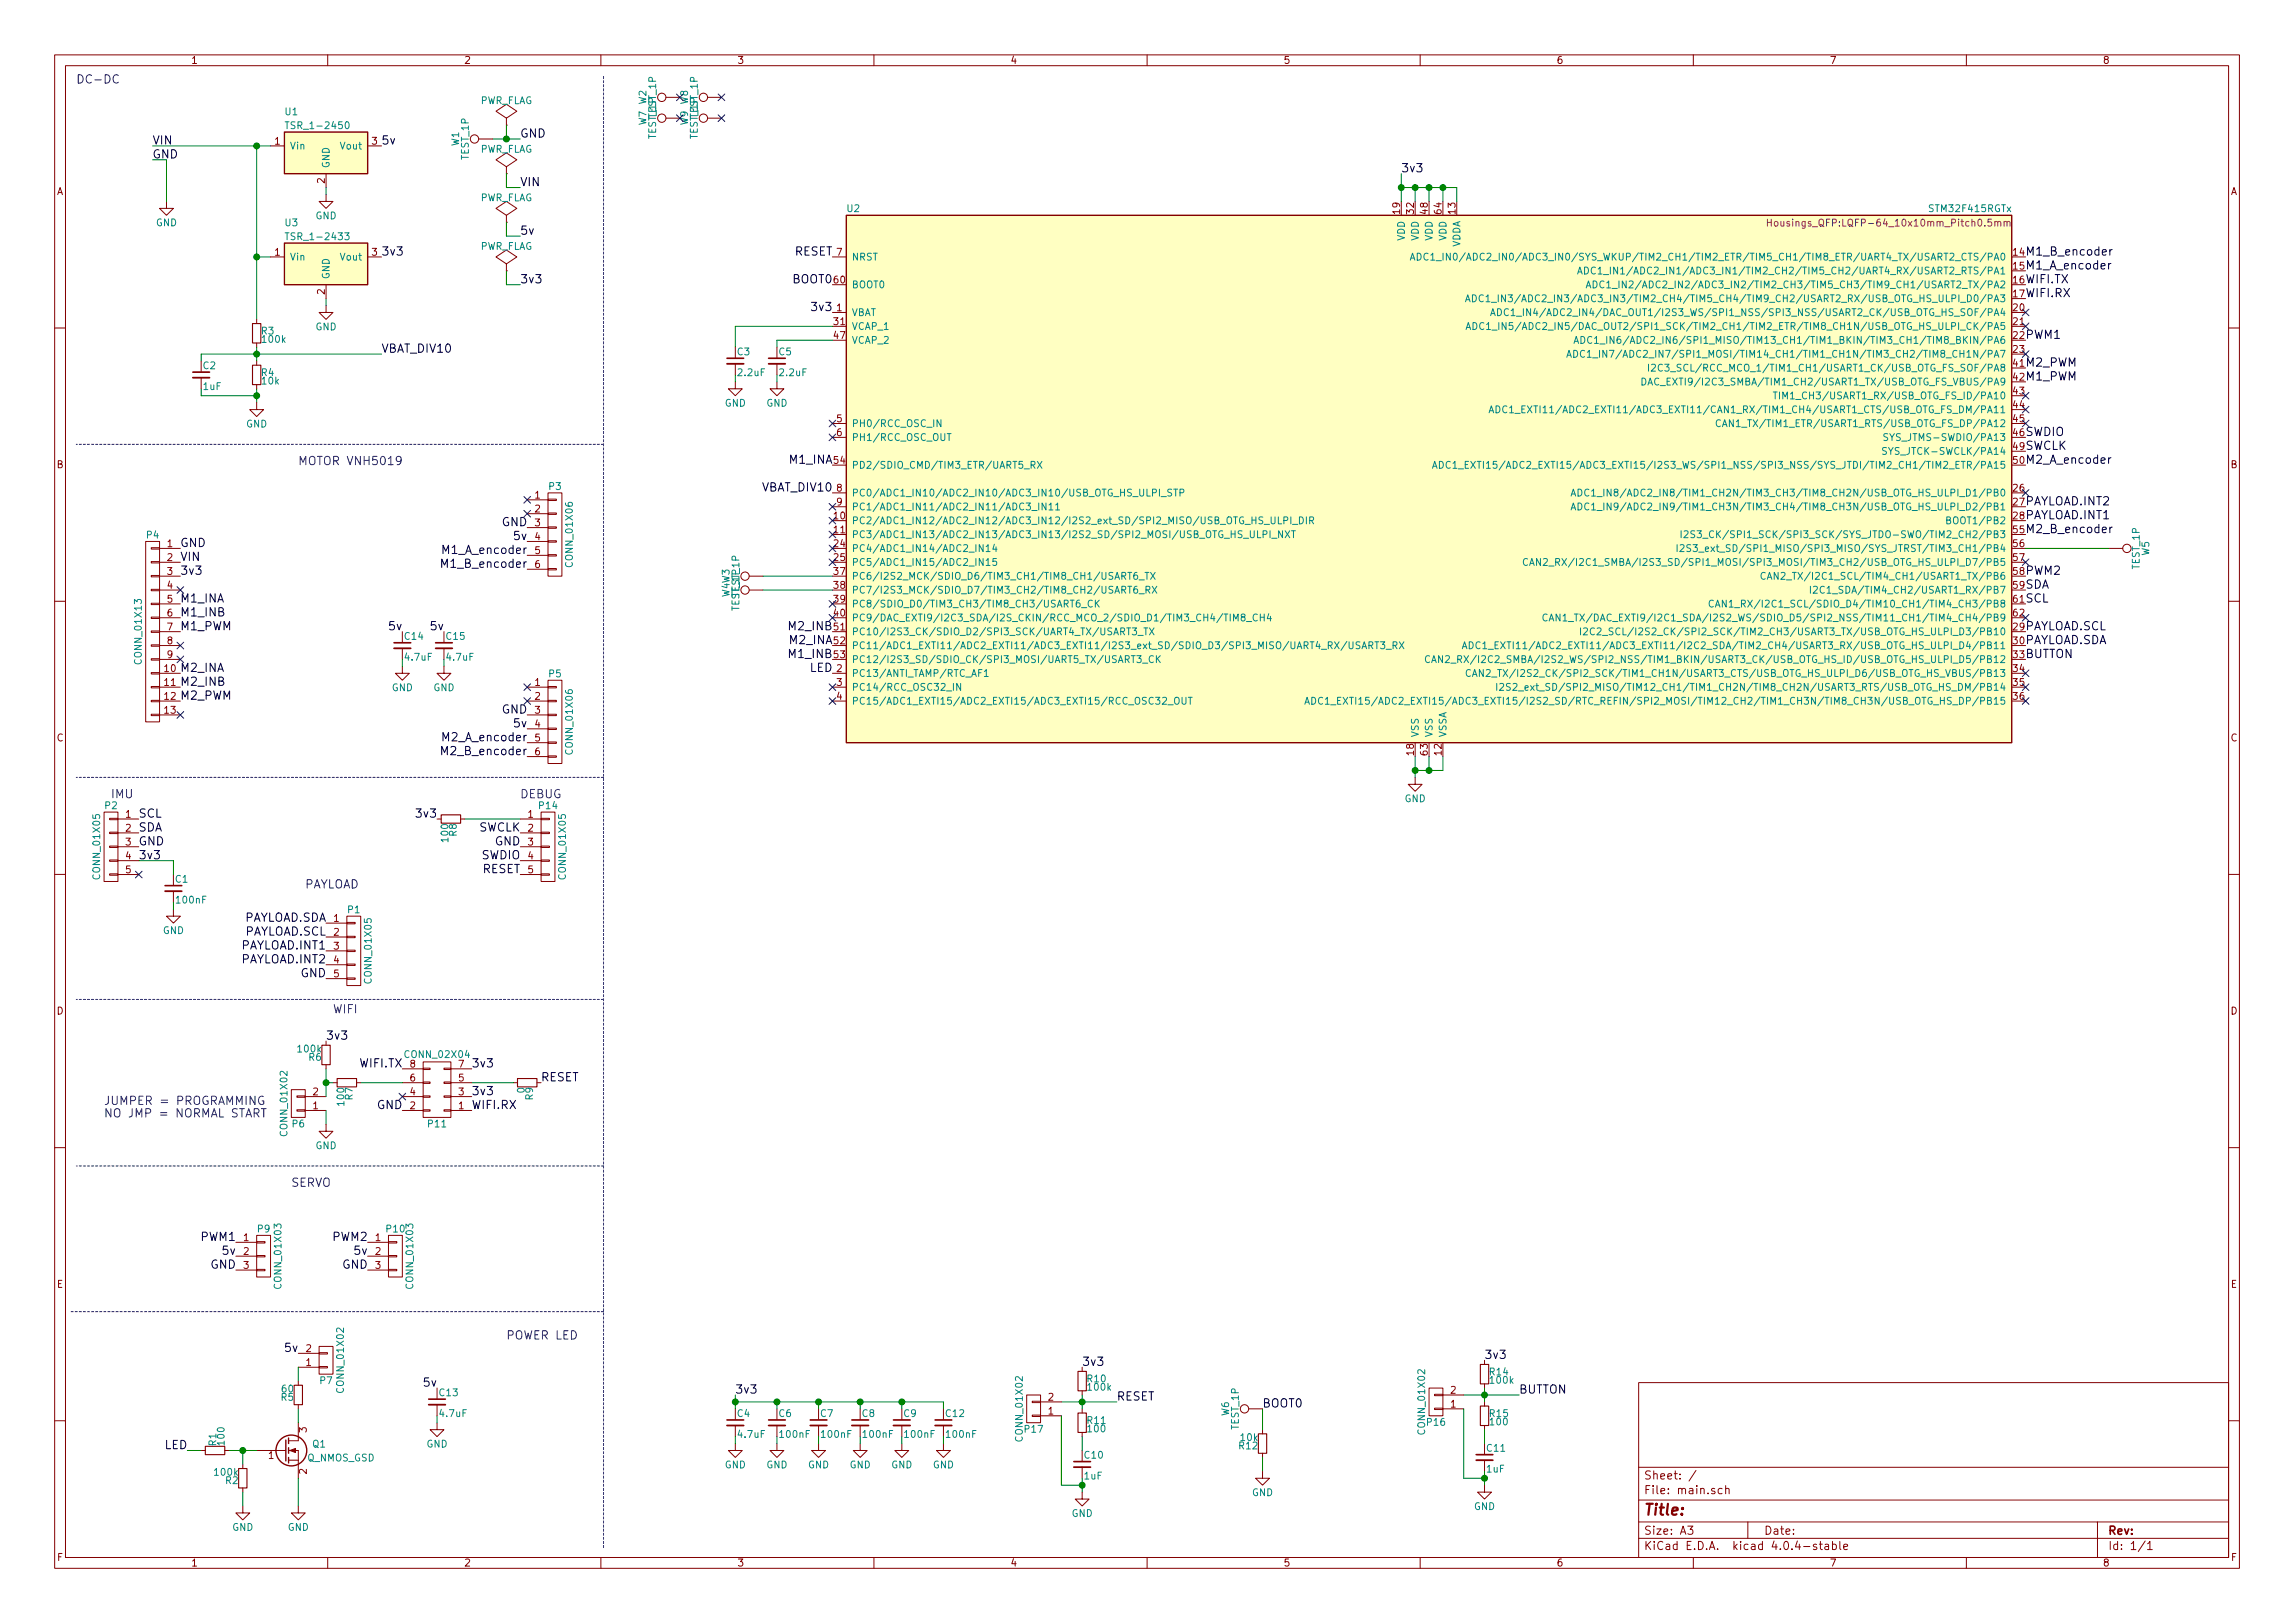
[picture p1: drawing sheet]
<svg xmlns="http://www.w3.org/2000/svg" width="420mm" height="297mm" viewBox="0 0 420 297" stroke-linecap="round" stroke-linejoin="round" font-family="sans-serif">
<defs><g id="words">
<text font-size="2.8" fill="#840000" x="301" y="277.3">Title:</text>
<g font-size="2.1" fill="#0000c2">
<text x="14" y="15.3">DC-DC</text>
<text x="54.6" y="85.1">MOTOR VNH5019</text>
<text x="20.3" y="146.1">IMU</text>
<text x="95.2" y="146.1">DEBUG</text>
<text x="55.9" y="162.6">PAYLOAD</text>
<text x="61" y="185.5">WIFI</text>
<text x="19" y="202.2">JUMPER = PROGRAMMING</text>
<text x="19" y="204.5">NO JMP = NORMAL START</text>
<text x="53.3" y="217.2">SERVO</text>
<text x="92.7" y="245.1">POWER LED</text>
</g>
<g font-size="2.1">
<text x="27.9" y="26.5">VIN</text>
<text x="27.9" y="29">GND</text>
<text x="69.8" y="26.5">5v</text>
<text x="95.2" y="25.2">GND</text>
<text x="95.2" y="34.1">VIN</text>
<text x="256.5" y="31.5">3v3</text>
<text x="69.8" y="46.8">3v3</text>
<text x="95.2" y="43">5v</text>
<text x="145.3" y="46.8">RESET</text>
<text x="370.8" y="46.8">M1_B_encoder</text>
<text x="95.2" y="51.9">3v3</text>
<text x="145.1" y="51.9">BOOT0</text>
<text x="370.8" y="49.3">M1_A_encoder</text>
<text x="370.8" y="51.9">WIFI.TX</text>
<text x="148.9" y="56.9">3v3</text>
<text x="370.8" y="54.4">WIFI.RX</text>
<text x="69.8" y="64.6">VBAT_DIV10</text>
<text x="370.8" y="62">PWM1</text>
<text x="370.8" y="69.6">M1_PWM</text>
<text x="370.8" y="67.1">M2_PWM</text>
<text x="370.8" y="79.8">SWDIO</text>
<text x="370.8" y="82.3">SWCLK</text>
<text x="139.5" y="90">VBAT_DIV10</text>
<text x="144.6" y="84.9">M1_INA</text>
<text x="370.8" y="84.9">M2_A_encoder</text>
<text x="370.8" y="92.5">PAYLOAD.INT2</text>
<text x="370.8" y="95">PAYLOAD.INT1</text>
<text x="33" y="100.1">GND</text>
<text x="81.4" y="101.4">M1_A_encoder</text>
<text x="91.8" y="96.3">GND</text>
<text x="94.2" y="98.8">5v</text>
<text x="370.8" y="97.6">M2_B_encoder</text>
<text x="33" y="105.2">3v3</text>
<text x="33" y="102.7">VIN</text>
<text x="81.4" y="103.9">M1_B_encoder</text>
<text x="370.8" y="107.7">SDA</text>
<text x="370.8" y="105.2">PWM2</text>
<text x="33" y="110.3">M1_INA</text>
<text x="33" y="112.8">M1_INB</text>
<text x="370.8" y="110.3">SCL</text>
<text x="33" y="115.4">M1_PWM</text>
<text x="71.3" y="115.4">5v</text>
<text x="78.9" y="115.4">5v</text>
<text x="144.6" y="117.9">M2_INA</text>
<text x="144.6" y="115.4">M2_INB</text>
<text x="370.8" y="115.4">PAYLOAD.SCL</text>
<text x="370.8" y="117.9">PAYLOAD.SDA</text>
<text x="33" y="123">M2_INA</text>
<text x="33" y="125.5">M2_INB</text>
<text x="144.6" y="120.4">M1_INB</text>
<text x="148.2" y="123">LED</text>
<text x="370.8" y="120.4">BUTTON</text>
<text x="33" y="128.1">M2_PWM</text>
<text x="91.8" y="130.6">GND</text>
<text x="81.4" y="135.7">M2_A_encoder</text>
<text x="94.2" y="133.1">5v</text>
<text x="81.4" y="138.2">M2_B_encoder</text>
<text x="25.4" y="149.6">SCL</text>
<text x="76.5" y="149.6">3v3</text>
<text x="25.4" y="154.7">GND</text>
<text x="25.4" y="152.2">SDA</text>
<text x="87.5" y="152.2">SWCLK</text>
<text x="90.5" y="154.7">GND</text>
<text x="25.4" y="157.3">3v3</text>
<text x="88.1" y="157.3">SWDIO</text>
<text x="88.2" y="159.8">RESET</text>
<text x="44.1" y="173.8">PAYLOAD.INT1</text>
<text x="44.2" y="168.7">PAYLOAD.SDA</text>
<text x="44.5" y="171.2">PAYLOAD.SCL</text>
<text x="44.1" y="176.3">PAYLOAD.INT2</text>
<text x="55" y="178.9">GND</text>
<text x="59.7" y="190.3">3v3</text>
<text x="65.9" y="195.4">WIFI.TX</text>
<text x="86.4" y="195.4">3v3</text>
<text x="99.1" y="197.9">RESET</text>
<text x="68.9" y="203">GND</text>
<text x="86.4" y="200.4">3v3</text>
<text x="86.4" y="203">WIFI.RX</text>
<text x="36.8" y="227.1">PWM1</text>
<text x="60.9" y="227.1">PWM2</text>
<text x="38.5" y="232.2">GND</text>
<text x="40.8" y="229.7">5v</text>
<text x="62.6" y="232.2">GND</text>
<text x="64.9" y="229.7">5v</text>
<text x="52.2" y="247.4">5v</text>
<text x="198.1" y="250">3v3</text>
<text x="271.8" y="248.7">3v3</text>
<text x="77.6" y="253.8">5v</text>
<text x="134.6" y="255.1">3v3</text>
<text x="204.5" y="256.3">RESET</text>
<text x="231.1" y="257.6">BOOT0</text>
<text x="278.1" y="255.1">BUTTON</text>
<text x="30" y="265.2">LED</text>
</g>
<g font-size="2.1" fill="#840000">
<text x="301" y="273.5">File: main.sch</text>
<text x="301" y="270.8">Sheet: /</text>
<text x="301" y="280.9">Size: A3</text>
<text x="323" y="280.9">Date:</text>
<text x="386" y="280.9">Rev:</text>
<text x="301" y="283.7">KiCad E.D.A. kicad 4.0.4-stable</text>
<text x="386" y="283.7">Id: 1/1</text>
</g>
<g font-size="1.8" fill="#840000">
<text x="35" y="11.7">1</text>
<text x="85" y="11.7">2</text>
<text x="135" y="11.7">3</text>
<text x="185" y="11.7">4</text>
<text x="235" y="11.7">5</text>
<text x="285" y="11.7">6</text>
<text x="335" y="11.7">7</text>
<text x="385" y="11.7">8</text>
<text x="50.3" y="26.5">1</text>
<text x="68.1" y="26.5">3</text>
<text x="10.4" y="35.7">A</text>
<text x="59.4" y="33.5" transform="rotate(-90 59.4 33.5)">2</text>
<text x="408.4" y="35.7">A</text>
<text x="256.3" y="39.1" transform="rotate(-90 256.3 39.1)">19</text>
<text x="258.8" y="39.1" transform="rotate(-90 258.8 39.1)">32</text>
<text x="261.4" y="39.1" transform="rotate(-90 261.4 39.1)">48</text>
<text x="263.9" y="39.1" transform="rotate(-90 263.9 39.1)">64</text>
<text x="266.4" y="39.1" transform="rotate(-90 266.4 39.1)">13</text>
<text x="50.3" y="46.8">1</text>
<text x="68.1" y="46.8">3</text>
<text x="153.2" y="46.8">7</text>
<text x="368.6" y="46.8">14</text>
<text x="59.4" y="53.9" transform="rotate(-90 59.4 53.9)">2</text>
<text x="152.7" y="51.9">60</text>
<text x="368.6" y="49.3">15</text>
<text x="368.6" y="51.9">16</text>
<text x="152.7" y="59.5">31</text>
<text x="153.2" y="56.9">1</text>
<text x="368.6" y="56.9">20</text>
<text x="368.6" y="59.5">21</text>
<text x="368.6" y="54.4">17</text>
<text x="152.7" y="62">47</text>
<text x="368.6" y="62">22</text>
<text x="368.6" y="64.6">23</text>
<text x="368.6" y="67.1">41</text>
<text x="368.6" y="69.6">42</text>
<text x="153.2" y="77.3">5</text>
<text x="368.6" y="72.2">43</text>
<text x="368.6" y="74.7">44</text>
<text x="368.6" y="77.3">45</text>
<text x="153.2" y="79.8">6</text>
<text x="368.6" y="79.8">46</text>
<text x="368.6" y="82.3">49</text>
<text x="10.4" y="85.7">B</text>
<text x="152.7" y="84.9">54</text>
<text x="153.2" y="90">8</text>
<text x="368.6" y="84.9">50</text>
<text x="368.6" y="90">26</text>
<text x="408.4" y="85.7">B</text>
<text x="97.9" y="91.2">1</text>
<text x="97.9" y="93.8">2</text>
<text x="152.7" y="95">10</text>
<text x="153.2" y="92.5">9</text>
<text x="368.6" y="92.5">27</text>
<text x="368.6" y="95">28</text>
<text x="30.6" y="100.1">1</text>
<text x="97.9" y="96.3">3</text>
<text x="97.9" y="98.8">4</text>
<text x="97.9" y="101.4">5</text>
<text x="152.7" y="97.6">11</text>
<text x="152.7" y="100.1">24</text>
<text x="368.6" y="97.6">55</text>
<text x="368.6" y="100.1">56</text>
<text x="30.6" y="102.7">2</text>
<text x="30.6" y="105.2">3</text>
<text x="30.6" y="107.7">4</text>
<text x="97.9" y="103.9">6</text>
<text x="152.7" y="102.7">25</text>
<text x="152.7" y="105.2">37</text>
<text x="152.7" y="107.7">38</text>
<text x="368.6" y="102.7">57</text>
<text x="368.6" y="105.2">58</text>
<text x="368.6" y="107.7">59</text>
<text x="30.6" y="110.3">5</text>
<text x="30.6" y="112.8">6</text>
<text x="152.7" y="112.8">40</text>
<text x="152.7" y="110.3">39</text>
<text x="368.6" y="110.3">61</text>
<text x="368.6" y="112.8">62</text>
<text x="30.6" y="115.4">7</text>
<text x="30.6" y="117.9">8</text>
<text x="152.7" y="115.4">51</text>
<text x="152.7" y="117.9">52</text>
<text x="368.6" y="117.9">30</text>
<text x="368.6" y="115.4">29</text>
<text x="30.1" y="123">10</text>
<text x="30.1" y="125.5">11</text>
<text x="30.6" y="120.4">9</text>
<text x="97.9" y="125.5">1</text>
<text x="152.7" y="120.4">53</text>
<text x="153.2" y="123">2</text>
<text x="153.2" y="125.5">3</text>
<text x="368.6" y="120.4">33</text>
<text x="368.6" y="123">34</text>
<text x="368.6" y="125.5">35</text>
<text x="30.1" y="128.1">12</text>
<text x="30.1" y="130.6">13</text>
<text x="97.9" y="128.1">2</text>
<text x="97.9" y="130.6">3</text>
<text x="153.2" y="128.1">4</text>
<text x="368.6" y="128.1">36</text>
<text x="10.4" y="135.7">C</text>
<text x="97.9" y="133.1">4</text>
<text x="97.9" y="135.7">5</text>
<text x="408.4" y="135.7">C</text>
<text x="97.9" y="138.2">6</text>
<text x="258.8" y="138.2" transform="rotate(-90 258.8 138.2)">18</text>
<text x="261.4" y="138.2" transform="rotate(-90 261.4 138.2)">63</text>
<text x="263.9" y="138.2" transform="rotate(-90 263.9 138.2)">12</text>
<text x="23" y="149.6">1</text>
<text x="96.7" y="149.6">1</text>
<text x="23" y="152.2">2</text>
<text x="23" y="154.7">3</text>
<text x="96.7" y="152.2">2</text>
<text x="96.7" y="154.7">3</text>
<text x="23" y="157.3">4</text>
<text x="23" y="159.8">5</text>
<text x="96.7" y="157.3">4</text>
<text x="96.7" y="159.8">5</text>
<text x="61.1" y="168.7">1</text>
<text x="61.1" y="171.2">2</text>
<text x="61.1" y="173.8">3</text>
<text x="61.1" y="176.3">4</text>
<text x="61.1" y="178.9">5</text>
<text x="10.4" y="185.7">D</text>
<text x="408.4" y="185.7">D</text>
<text x="75.1" y="197.9">6</text>
<text x="75.1" y="195.4">8</text>
<text x="84" y="197.9">5</text>
<text x="84" y="195.4">7</text>
<text x="57.3" y="203">1</text>
<text x="57.3" y="200.4">2</text>
<text x="75.1" y="203">2</text>
<text x="75.1" y="200.4">4</text>
<text x="84" y="203">1</text>
<text x="84" y="200.4">3</text>
<text x="44.6" y="227.1">1</text>
<text x="68.7" y="227.1">1</text>
<text x="44.6" y="229.7">2</text>
<text x="44.6" y="232.2">3</text>
<text x="68.7" y="229.7">2</text>
<text x="68.7" y="232.2">3</text>
<text x="10.4" y="235.7">E</text>
<text x="408.4" y="235.7">E</text>
<text x="56" y="250">1</text>
<text x="56" y="247.4">2</text>
<text x="191.9" y="256.3">2</text>
<text x="265.6" y="257.6">1</text>
<text x="265.6" y="255.1">2</text>
<text x="56.1" y="262.1" transform="rotate(-90 56.1 262.1)">3</text>
<text x="191.9" y="258.9">1</text>
<text x="49.2" y="267">1</text>
<text x="56.1" y="269.8" transform="rotate(-90 56.1 269.8)">2</text>
<text x="10.5" y="285.7">F</text>
<text x="35" y="286.7">1</text>
<text x="85" y="286.7">2</text>
<text x="135" y="286.7">3</text>
<text x="185" y="286.7">4</text>
<text x="235" y="286.7">5</text>
<text x="285" y="286.7">6</text>
<text x="335" y="286.7">7</text>
<text x="385" y="286.7">8</text>
<text x="408.5" y="285.7">F</text>
</g>
<g font-size="1.8" fill="#008484">
<text x="52.2" y="21.1">U1</text>
<text x="53.1" y="23.6">TSR_1-2450</text>
<text x="87.8" y="19">PWR_FLAG</text>
<text x="118.3" y="22.9" transform="rotate(-90 118.3 22.9)">W7 W2</text>
<text x="120.1" y="21.6" transform="rotate(-90 120.1 21.6)">TEST_1P</text>
<text x="125.9" y="22.9" transform="rotate(-90 125.9 22.9)">W9 W8</text>
<text x="127.7" y="21.6" transform="rotate(-90 127.7 21.6)">TEST_1P</text>
<text x="53.1" y="27.3">Vin</text>
<text x="62.4" y="27.3">Vout</text>
<text x="84" y="26.7" transform="rotate(-90 84 26.7)">W1</text>
<text x="85.8" y="29.2" transform="rotate(-90 85.8 29.2)">TEST_1P</text>
<text x="87.8" y="27.9">PWR_FLAG</text>
<text x="60.3" y="30.8" transform="rotate(-90 60.3 30.8)">GND</text>
<text x="28.5" y="41.4">GND</text>
<text x="52.2" y="41.4">U3</text>
<text x="57.7" y="40.1">GND</text>
<text x="87.8" y="36.8">PWR_FLAG</text>
<text x="155.1" y="38.8">U2</text>
<text x="353.4" y="38.8">STM32F415RGTx</text>
<text x="53.1" y="47.7">Vin</text>
<text x="53.1" y="43.9">TSR_1-2433</text>
<text x="62.4" y="47.7">Vout</text>
<text x="87.8" y="45.7">PWR_FLAG</text>
<text x="156" y="47.7">NRST</text>
<text x="257.2" y="44.2" transform="rotate(-90 257.2 44.2)">VDD</text>
<text x="259.7" y="44.2" transform="rotate(-90 259.7 44.2)">VDD</text>
<text x="262.3" y="44.2" transform="rotate(-90 262.3 44.2)">VDD</text>
<text x="264.8" y="44.2" transform="rotate(-90 264.8 44.2)">VDD</text>
<text x="267.3" y="45.4" transform="rotate(-90 267.3 45.4)">VDDA</text>
<text x="268.4" y="47.7">ADC1_IN0/ADC2_IN0/ADC3_IN0/SYS_WKUP/TIM2_CH1/TIM2_ETR/TIM5_CH1/TIM8_ETR/UART4_TX/USART2_CTS/PA0</text>
<text x="60.3" y="51.1" transform="rotate(-90 60.3 51.1)">GND</text>
<text x="156" y="52.7">BOOT0</text>
<text x="296.7" y="50.2">ADC1_IN1/ADC2_IN1/ADC3_IN1/TIM2_CH2/TIM5_CH2/UART4_RX/USART2_RTS/PA1</text>
<text x="298.8" y="52.7">ADC1_IN2/ADC2_IN2/ADC3_IN2/TIM2_CH3/TIM5_CH3/TIM9_CH1/USART2_TX/PA2</text>
<text x="156" y="57.8">VBAT</text>
<text x="277.9" y="55.3">ADC1_IN3/ADC2_IN3/ADC3_IN3/TIM2_CH4/TIM5_CH4/TIM9_CH2/USART2_RX/USB_OTG_HS_ULPI_D0/PA3</text>
<text x="281.7" y="57.8">ADC1_IN4/ADC2_IN4/DAC_OUT1/I2S3_WS/SPI1_NSS/SPI3_NSS/USART2_CK/USB_OTG_HS_SOF/PA4</text>
<text x="47.9" y="61.2">R3</text>
<text x="48.1" y="62.7">100k</text>
<text x="57.7" y="60.4">GND</text>
<text x="135" y="65">C3</text>
<text x="142.6" y="65">C5</text>
<text x="156" y="60.4">VCAP_1</text>
<text x="156" y="62.9">VCAP_2</text>
<text x="277.3" y="60.4">ADC1_IN5/ADC2_IN5/DAC_OUT2/SPI1_SCK/TIM2_CH1/TIM2_ETR/TIM8_CH1N/USB_OTG_HS_ULPI_CK/PA5</text>
<text x="296.2" y="65.4">ADC1_IN7/ADC2_IN7/SPI1_MOSI/TIM14_CH1/TIM1_CH1N/TIM3_CH2/TIM8_CH1N/PA7</text>
<text x="297.2" y="62.9">ADC1_IN6/ADC2_IN6/SPI1_MISO/TIM13_CH1/TIM1_BKIN/TIM3_CH1/TIM8_BKIN/PA6</text>
<text x="37.2" y="67.5">C2</text>
<text x="37.2" y="71.4">1uF</text>
<text x="47.9" y="68.8">R4</text>
<text x="48" y="70.3">10k</text>
<text x="135.2" y="68.8">2.2uF</text>
<text x="142.8" y="68.8">2.2uF</text>
<text x="305.2" y="70.5">DAC_EXTI9/I2C3_SMBA/TIM1_CH2/USART1_TX/USB_OTG_FS_VBUS/PA9</text>
<text x="306.7" y="68">I2C3_SCL/RCC_MCO_1/TIM1_CH1/USART1_CK/USB_OTG_FS_SOF/PA8</text>
<text x="132.7" y="74.4">GND</text>
<text x="140.3" y="74.4">GND</text>
<text x="280.4" y="75.6">ADC1_EXTI11/ADC2_EXTI11/ADC3_EXTI11/CAN1_RX/TIM1_CH4/USART1_CTS/USB_OTG_FS_DM/PA11</text>
<text x="327.8" y="73.1">TIM1_CH3/USART1_RX/USB_OTG_FS_ID/PA10</text>
<text x="45" y="78.2">GND</text>
<text x="156" y="78.1">PH0/RCC_OSC_IN</text>
<text x="156" y="80.7">PH1/RCC_OSC_OUT</text>
<text x="317.4" y="78.1">CAN1_TX/TIM1_ETR/USART1_RTS/USB_OTG_FS_DP/PA12</text>
<text x="346.2" y="83.2">SYS_JTCK-SWCLK/PA14</text>
<text x="346.5" y="80.7">SYS_JTMS-SWDIO/PA13</text>
<text x="100.5" y="89.6">P3</text>
<text x="156" y="85.8">PD2/SDIO_CMD/TIM3_ETR/UART5_RX</text>
<text x="273.5" y="85.8">ADC1_EXTI15/ADC2_EXTI15/ADC3_EXTI15/I2S3_WS/SPI1_NSS/SPI3_NSS/SYS_JTDI/TIM2_CH1/TIM2_ETR/PA15</text>
<text x="156" y="90.8">PC0/ADC1_IN10/ADC2_IN10/ADC3_IN10/USB_OTG_HS_ULPI_STP</text>
<text x="156" y="93.4">PC1/ADC1_IN11/ADC2_IN11/ADC3_IN11</text>
<text x="156" y="95.9">PC2/ADC1_IN12/ADC2_IN12/ADC3_IN12/I2S2_ext_SD/SPI2_MISO/USB_OTG_HS_ULPI_DIR</text>
<text x="295.4" y="90.8">ADC1_IN8/ADC2_IN8/TIM1_CH2N/TIM3_CH3/TIM8_CH2N/USB_OTG_HS_ULPI_D1/PB0</text>
<text x="295.4" y="93.4">ADC1_IN9/ADC2_IN9/TIM1_CH3N/TIM3_CH4/TIM8_CH3N/USB_OTG_HS_ULPI_D2/PB1</text>
<text x="357.3" y="95.9">BOOT1/PB2</text>
<text x="26.9" y="98.5">P4</text>
<text x="156" y="98.5">PC3/ADC1_IN13/ADC2_IN13/ADC3_IN13/I2S2_SD/SPI2_MOSI/USB_OTG_HS_ULPI_NXT</text>
<text x="156" y="101">PC4/ADC1_IN14/ADC2_IN14</text>
<text x="313.4" y="101">I2S3_ext_SD/SPI1_MISO/SPI3_MISO/SYS_JTRST/TIM3_CH1/PB4</text>
<text x="314.5" y="98.5">I2S3_CK/SPI1_SCK/SPI3_SCK/SYS_JTDO-SWO/TIM2_CH2/PB3</text>
<text x="393.5" y="101.7" transform="rotate(-90 393.5 101.7)">W5</text>
<text x="104.9" y="103.5" transform="rotate(-90 104.9 103.5)">CONN_01X06</text>
<text x="156" y="103.5">PC5/ADC1_IN15/ADC2_IN15</text>
<text x="156" y="106.1">PC6/I2S2_MCK/SDIO_D6/TIM3_CH1/TIM8_CH1/USART6_TX</text>
<text x="287.7" y="103.5">CAN2_RX/I2C1_SMBA/I2S3_SD/SPI1_MOSI/SPI3_MOSI/TIM3_CH2/USB_OTG_HS_ULPI_D7/PB5</text>
<text x="326.7" y="106.1">CAN2_TX/I2C1_SCL/TIM4_CH1/USART1_TX/PB6</text>
<text x="391.7" y="104.2" transform="rotate(-90 391.7 104.2)">TEST_1P</text>
<text x="133.6" y="109.3" transform="rotate(-90 133.6 109.3)">W4W3</text>
<text x="135.3" y="109.3" transform="rotate(-90 135.3 109.3)">TEST_1P</text>
<text x="156" y="113.7">PC9/DAC_EXTI9/I2C3_SDA/I2S_CKIN/RCC_MCO_2/SDIO_D1/TIM3_CH4/TIM8_CH4</text>
<text x="156" y="108.6">PC7/I2S3_MCK/SDIO_D7/TIM3_CH2/TIM8_CH2/USART6_RX</text>
<text x="156" y="111.2">PC8/SDIO_D0/TIM3_CH3/TIM8_CH3/USART6_CK</text>
<text x="292.1" y="113.7">CAN1_TX/DAC_EXTI9/I2C1_SDA/I2S2_WS/SDIO_D5/SPI2_NSS/TIM11_CH1/TIM4_CH4/PB9</text>
<text x="319.2" y="111.2">CAN1_RX/I2C1_SCL/SDIO_D4/TIM10_CH1/TIM4_CH3/PB8</text>
<text x="334.8" y="108.6">I2C1_SDA/TIM4_CH2/USART1_RX/PB7</text>
<text x="74.1" y="117.1">C14</text>
<text x="81.8" y="117.1">C15</text>
<text x="156" y="116.2">PC10/I2S3_CK/SDIO_D2/SPI3_SCK/UART4_TX/USART3_TX</text>
<text x="156" y="118.8">PC11/ADC1_EXTI11/ADC2_EXTI11/ADC3_EXTI11/I2S3_ext_SD/SDIO_D3/SPI3_MISO/UART4_RX/USART3_RX</text>
<text x="276.6" y="118.8">ADC1_EXTI11/ADC2_EXTI11/ADC3_EXTI11/I2C2_SDA/TIM2_CH4/USART3_RX/USB_OTG_HS_ULPI_D4/PB11</text>
<text x="296.8" y="116.2">I2C2_SCL/I2S2_CK/SPI2_SCK/TIM2_CH3/USART3_TX/USB_OTG_HS_ULPI_D3/PB10</text>
<text x="25.9" y="121.2" transform="rotate(-90 25.9 121.2)">CONN_01X13</text>
<text x="74.2" y="120.9">4.7uF</text>
<text x="81.9" y="120.9">4.7uF</text>
<text x="100.5" y="123.9">P5</text>
<text x="156" y="123.9">PC13/ANTI_TAMP/RTC_AF1</text>
<text x="156" y="121.3">PC12/I2S3_SD/SDIO_CK/SPI3_MOSI/UART5_TX/USART3_CK</text>
<text x="269.9" y="121.3">CAN2_RX/I2C2_SMBA/I2S2_WS/SPI2_NSS/TIM1_BKIN/USART3_CK/USB_OTG_HS_ID/USB_OTG_HS_ULPI_D5/PB12</text>
<text x="276.1" y="123.9">CAN2_TX/I2S2_CK/SPI2_SCK/TIM1_CH1N/USART3_CTS/USB_OTG_HS_ULPI_D6/USB_OTG_HS_VBUS/PB13</text>
<text x="71.7" y="126.5">GND</text>
<text x="79.3" y="126.5">GND</text>
<text x="156" y="126.4">PC14/RCC_OSC32_IN</text>
<text x="156" y="128.9">PC15/ADC1_EXTI15/ADC2_EXTI15/ADC3_EXTI15/RCC_OSC32_OUT</text>
<text x="251.9" y="128.9">ADC1_EXTI15/ADC2_EXTI15/ADC3_EXTI15/I2S2_SD/RTC_REFIN/SPI2_MOSI/TIM12_CH2/TIM1_CH3N/TIM8_CH3N/USB_OTG_HS_DP/PB15</text>
<text x="283" y="126.4">I2S2_ext_SD/SPI2_MISO/TIM12_CH1/TIM1_CH2N/TIM8_CH2N/USART3_RTS/USB_OTG_HS_DM/PB14</text>
<text x="104.9" y="137.8" transform="rotate(-90 104.9 137.8)">CONN_01X06</text>
<text x="259.7" y="134.9" transform="rotate(-90 259.7 134.9)">VSS</text>
<text x="262.3" y="134.9" transform="rotate(-90 262.3 134.9)">VSS</text>
<text x="264.8" y="134.9" transform="rotate(-90 264.8 134.9)">VSSA</text>
<text x="19.3" y="148.1">P2</text>
<text x="98.8" y="148.1">P14</text>
<text x="257.1" y="146.8">GND</text>
<text x="82.1" y="154" transform="rotate(-90 82.1 154)">100</text>
<text x="83.6" y="153" transform="rotate(-90 83.6 153)">R8</text>
<text x="18.3" y="160.6" transform="rotate(-90 18.3 160.6)">CONN_01X05</text>
<text x="32.1" y="161.5">C1</text>
<text x="103.6" y="160.6" transform="rotate(-90 103.6 160.6)">CONN_01X05</text>
<text x="32.4" y="165.3">100nF</text>
<text x="63.7" y="167.1">P1</text>
<text x="29.8" y="170.9">GND</text>
<text x="68" y="179.7" transform="rotate(-90 68 179.7)">CONN_01X05</text>
<text x="54.6" y="192.6">100k</text>
<text x="56.6" y="194.1">R6</text>
<text x="74.4" y="193.6">CONN_02X04</text>
<text x="63" y="202.2" transform="rotate(-90 63 202.2)">100</text>
<text x="64.5" y="201.3" transform="rotate(-90 64.5 201.3)">R7</text>
<text x="96" y="200" transform="rotate(-90 96 200)">0</text>
<text x="97.6" y="201.3" transform="rotate(-90 97.6 201.3)">R9</text>
<text x="52.6" y="207.6" transform="rotate(-90 52.6 207.6)">CONN_01X02</text>
<text x="53.5" y="206.3">P6</text>
<text x="78.4" y="206.3">P11</text>
<text x="57.7" y="210.3">GND</text>
<text x="47.2" y="225.5">P9</text>
<text x="70.8" y="225.5">P10</text>
<text x="51.5" y="235.5" transform="rotate(-90 51.5 235.5)">CONN_01X03</text>
<text x="75.6" y="235.5" transform="rotate(-90 75.6 235.5)">CONN_01X03</text>
<text x="272.8" y="251.7">R14</text>
<text x="51.5" y="256.3">R5</text>
<text x="51.7" y="254.8">60</text>
<text x="58.6" y="253.3">P7</text>
<text x="62.9" y="254.6" transform="rotate(-90 62.9 254.6)">CONN_01X02</text>
<text x="80.5" y="255.5">C13</text>
<text x="199.1" y="253">R10</text>
<text x="199.3" y="254.5">100k</text>
<text x="272.9" y="253.2">100k</text>
<text x="80.6" y="259.3">4.7uF</text>
<text x="135" y="259.3">C4</text>
<text x="135.2" y="263.1">4.7uF</text>
<text x="142.6" y="259.3">C6</text>
<text x="142.9" y="263.1">100nF</text>
<text x="150.2" y="259.3">C7</text>
<text x="150.5" y="263.1">100nF</text>
<text x="157.9" y="259.3">C8</text>
<text x="158.1" y="263.1">100nF</text>
<text x="165.5" y="259.3">C9</text>
<text x="165.8" y="263.1">100nF</text>
<text x="173.2" y="259.3">C12</text>
<text x="173.4" y="263.1">100nF</text>
<text x="187.2" y="263.5" transform="rotate(-90 187.2 263.5)">CONN_01X02</text>
<text x="187.7" y="262.2">P17</text>
<text x="199.1" y="260.6">R11</text>
<text x="199.2" y="262.1">100</text>
<text x="225" y="259.1" transform="rotate(-90 225 259.1)">W6</text>
<text x="226.8" y="261.7" transform="rotate(-90 226.8 261.7)">TEST_1P</text>
<text x="227.2" y="263.7">10k</text>
<text x="260.9" y="262.2" transform="rotate(-90 260.9 262.2)">CONN_01X02</text>
<text x="261.3" y="260.9">P16</text>
<text x="272.8" y="259.3">R15</text>
<text x="272.9" y="260.8">100</text>
<text x="39.6" y="264.6" transform="rotate(-90 39.6 264.6)">R1</text>
<text x="41.1" y="264.3" transform="rotate(-90 41.1 264.3)">100</text>
<text x="56.2" y="267.4">Q_NMOS_GSD</text>
<text x="57.3" y="264.9">Q1</text>
<text x="78.1" y="264.9">GND</text>
<text x="132.7" y="268.7">GND</text>
<text x="140.3" y="268.7">GND</text>
<text x="147.9" y="268.7">GND</text>
<text x="155.5" y="268.7">GND</text>
<text x="163.1" y="268.7">GND</text>
<text x="170.8" y="268.7">GND</text>
<text x="198.6" y="266.9">C10</text>
<text x="226.9" y="265.2">R12</text>
<text x="272.2" y="269.5">1uF</text>
<text x="272.3" y="265.7">C11</text>
<text x="39.4" y="270.1">100k</text>
<text x="41.3" y="271.6">R2</text>
<text x="198.5" y="270.7">1uF</text>
<text x="229.2" y="273.8">GND</text>
<text x="42.5" y="280.1">GND</text>
<text x="52.7" y="280.1">GND</text>
<text x="196.2" y="277.6">GND</text>
<text x="269.8" y="276.3">GND</text>
</g>
<text font-size="1.8" fill="#840084" x="325.5" y="41.4">Housings_QFP:LQFP-64_10x10mm_Pitch0.5mm</text>
</g></defs>
<g fill="none" stroke="#840000" stroke-width=".18">
<path d="M10 10h400v277h-400zM12 12h396v273.1h-396zM60 10v2M110 10v2M121.9 17.8h2.6M129.5 17.8h2.6M160 10v2M210 10v2M260 10v2M310 10v2M360 10v2M30.5 36.9v1.2h1.2l-1.2 1.3-1.3-1.3h1.3"/>
<path d="M49.5 26.7h2.6M59.7 35.6v1.3h1.3l-1.3 1.2-1.3-1.2h1.3M59.7 31.8v2.5M67.3 26.7h2.5M87.6 25.4h2.6M92.7 22.9h.1M92.7 21.6l1.9-1.2-1.9-1.3-1.9 1.3 1.9 1.2v1.3M92.7 31.8h.1M92.7 30.5l1.9-1.3-1.9-1.2-1.9 1.2 1.9 1.3v1.3M92.7 39.4l1.9-1.3-1.9-1.2-1.9 1.2 1.9 1.3v1.3M121.9 21.6h2.6M129.5 21.6h2.6"/>
<path d="M47 58.5v.7M49.5 47h2.6M59.7 55.9v1.3h1.3l-1.3 1.3-1.3-1.3h1.3M59.7 52.1v2.5M67.3 47h2.5M92.7 40.7h.1M92.7 49.6h.1M92.7 48.3l1.9-1.3-1.9-1.2-1.9 1.2 1.9 1.3v1.3M152.4 57.2h2.5M152.4 47h2.5M10 60h2M36.8 69.1v2.1"/>
<path d="M47 73.7v1.3h1.3l-1.3 1.2-1.3-1.2h1.3M47 62.8v.7M47 66.1v.7M47 70.4v.8M134.6 69.9v1.3h1.3l-1.3 1.2-1.3-1.2h1.3M134.6 66.6v2M142.2 69.9v1.3h1.3l-1.3 1.2-1.2-1.2h1.2M142.2 66.6v2M152.4 77.5h2.5M408 60h2M26.7 99.1h2.5v33h-2.5zM96.5 91.5h3.8"/>
<path d="M96.5 94h3.8M96.5 96.6h3.8M96.5 99.1h3.8M100.3 99h1.6v.2h-1.6zM100.3 96.4h1.6v.3h-1.6zM100.3 93.9h1.6v.2h-1.6zM100.3 91.3h1.6v.3h-1.6zM100.3 90.2h2.6v15.2h-2.6zM152.4 80h2.5M152.4 90.2h2.5M152.4 92.7h2.5M10 110h2"/>
<path d="M27.7 118h1.5v.3h-1.5zM27.7 115.5h1.5v.2h-1.5zM27.7 112.9h1.5v.3h-1.5zM27.7 110.4h1.5v.3h-1.5zM27.7 107.9h1.5v.2h-1.5zM27.7 105.3h1.5v.3h-1.5zM27.7 102.8h1.5v.2h-1.5zM27.7 100.2h1.5v.3h-1.5zM29.2 100.4h3.8M29.2 102.9h3.8M29.2 105.4h3.8M29.2 108h3.8"/>
<path d="M29.2 110.5h3.8M29.2 113.1h3.8M29.2 115.6h3.8M29.2 118.1h3.8M73.7 118.7v2M81.3 118.7v2M96.5 101.6h3.8M96.5 104.2h3.8M100.3 104h1.6v.3h-1.6zM100.3 101.5h1.6v.3h-1.6zM137.2 105.4h2.5M137.2 108h2.5"/>
<path d="M386.1 100.4h2.5M408 110h2M27.7 130.7h1.5v.3h-1.5zM27.7 128.2h1.5v.2h-1.5zM27.7 125.6h1.5v.3h-1.5zM27.7 123.1h1.5v.3h-1.5zM27.7 120.6h1.5v.2h-1.5zM29.2 123.2h3.8M29.2 125.8h3.8M29.2 128.3h3.8M29.2 130.8h3.8M29.2 120.7h3.8"/>
<path d="M73.7 122v1.2h1.2l-1.2 1.3-1.3-1.3h1.3M81.3 122v1.2h1.2l-1.2 1.3-1.3-1.3h1.3M96.5 125.8h3.8M96.5 128.3h3.8M96.5 130.8h3.8M96.5 133.4h3.8M96.5 135.9h3.8M96.5 138.5h3.8M100.3 138.3h1.6v.3h-1.6zM100.3 135.8h1.6v.3h-1.6zM100.3 133.3h1.6v.2h-1.6zM100.3 130.7h1.6v.3h-1.6z"/>
<path d="M100.3 128.2h1.6v.2h-1.6zM100.3 125.6h1.6v.3h-1.6zM100.3 124.5h2.6v15.2h-2.6zM152.4 123.2h2.5M152.4 125.8h2.5M152.4 128.3h2.5M19 148.6h2.6v12.7h-2.6zM20.1 159.9h1.5v.3h-1.5zM20.1 157.4h1.5v.2h-1.5zM20.1 154.8h1.5v.3h-1.5zM20.1 152.3h1.5v.3h-1.5zM20.1 149.8h1.5v.2h-1.5z"/>
<path d="M21.6 149.9h3.8M21.6 152.4h3.8M21.6 155h3.8M21.6 157.5h3.8M80 149.9h.8M84.3 149.9h.8M95.2 149.9h3.9M95.2 152.4h3.9M95.2 155h3.9M95.2 157.5h3.9M99.1 159.9h1.5v.3h-1.5zM99.1 157.4h1.5v.2h-1.5z"/>
<path d="M99.1 154.8h1.5v.3h-1.5zM99.1 152.3h1.5v.3h-1.5zM99.1 149.8h1.5v.2h-1.5zM99.1 148.6h2.5v12.7h-2.5zM259.1 142.3v1.2h1.2l-1.2 1.3-1.3-1.3h1.3M10 160h2M21.6 160.1h3.8M31.7 166.4v1.3h1.3l-1.3 1.2-1.2-1.2h1.2M31.7 163.1v2M59.7 168.9h3.8M59.7 171.5h3.8M59.7 174h3.8"/>
<path d="M59.7 176.6h3.8M59.7 179.1h3.8M63.5 179h1.5v.2h-1.5zM63.5 176.4h1.5v.3h-1.5zM63.5 173.9h1.5v.3h-1.5zM63.5 171.4h1.5v.2h-1.5zM63.5 168.8h1.5v.3h-1.5zM63.5 167.7h2.5v12.7h-2.5zM95.2 160.1h3.9M408 160h2M53.3 199.4h2.6v5.1h-2.6zM59.7 190.5v.8"/>
<path d="M59.7 194.9v.7M61 198.2h.7M65.3 198.2h.7M73.7 198.2h3.8M73.7 195.6h3.8M77.5 194.3h5v10.2h-5zM77.5 195.5h1.2v.2h-1.2zM77.5 198h1.2v.3h-1.2zM81.3 195.5h1.2v.2h-1.2zM81.3 198h1.2v.3h-1.2zM82.5 198.2h3.9M82.5 195.6h3.9"/>
<path d="M94 198.2h.7M98.3 198.2h.8M10 210h2M54.4 200.6h1.5v.2h-1.5zM54.4 203.1h1.5v.3h-1.5zM55.9 203.2h3.8M55.9 200.7h3.8M59.7 205.8v1.2h1.3l-1.3 1.3-1.3-1.3h1.3M73.7 203.2h3.8M73.7 200.7h3.8M77.5 200.6h1.2v.2h-1.2zM77.5 203.1h1.2v.3h-1.2z"/>
<path d="M81.3 200.6h1.2v.2h-1.2zM81.3 203.1h1.2v.3h-1.2zM82.5 203.2h3.9M82.5 200.7h3.9M408 210h2M43.2 227.4h3.8M43.2 229.9h3.8M43.2 232.4h3.8M47 232.3h1.5v.3h-1.5zM47 229.8h1.5v.2h-1.5zM47 227.2h1.5v.3h-1.5zM47 226.1h2.5v7.6h-2.5z"/>
<path d="M67.3 227.4h3.8M67.3 229.9h3.8M67.3 232.4h3.8M71.1 232.3h1.5v.3h-1.5zM71.1 229.8h1.5v.2h-1.5zM71.1 227.2h1.5v.3h-1.5zM71.1 226.1h2.6v7.6h-2.6zM54.6 252.8v.7M54.6 257.1v.7M54.6 250.2h3.8M54.6 247.7h3.8M58.4 247.6h1.5v.2h-1.5z"/>
<path d="M58.4 250.1h1.5v.3h-1.5zM58.4 246.4h2.6v5.1h-2.6zM80 257.1v2M188 255.3h2.5v5.1h-2.5zM189 256.4h1.5v.3h-1.5zM189 259h1.5v.2h-1.5zM190.5 259.1h3.8M190.5 256.6h3.8M198.1 250.2v.8M198.1 254.5v.8M198.1 257.8v.8M228.6 257.8h2.5"/>
<path d="M261.6 254h2.6v5.1h-2.6zM262.6 255.2h1.6v.2h-1.6zM262.6 257.7h1.6v.3h-1.6zM264.2 257.8h3.8M264.2 255.3h3.8M271.8 249v.7M271.8 253.3v.7M271.8 256.6v.7M300 253h108v32.1h-108zM10 260h2M36.8 265.5h.8M41.1 265.5h.8"/>
<path d="M44.4 275.6v1.3h1.3l-1.3 1.3-1.2-1.3h1.2M44.4 268v.8M44.4 272.3v.8M47 265.5h5.3M52.8 267.2h1.8M52.8 265.5h1.8v5M54.6 275.6v1.3h1.3l-1.3 1.3-1.3-1.3h1.3M54.6 260.4v3.3h-1.8M80 260.4v1.3h1.3l-1.3 1.2-1.3-1.2h1.3M134.6 264.2v1.3h1.3l-1.3 1.2-1.3-1.2h1.3M134.6 260.9v2M142.2 264.2v1.3h1.3l-1.3 1.2-1.2-1.2h1.2"/>
<path d="M142.2 260.9v2M149.9 264.2v1.3h1.2l-1.2 1.2-1.3-1.2h1.3M149.9 260.9v2M157.5 264.2v1.3h1.2l-1.2 1.2-1.3-1.2h1.3M157.5 260.9v2M165.1 264.2v1.3h1.3l-1.3 1.2-1.3-1.2h1.3M165.1 260.9v2M172.7 264.2v1.3h1.3l-1.3 1.2-1.3-1.2h1.3M172.7 260.9v2M198.1 273.1v1.3h1.3l-1.3 1.2-1.3-1.2h1.3M198.1 262.2v.7M198.1 268.5v2"/>
<path d="M231.1 269.3v1.2h1.3l-1.3 1.3-1.2-1.3h1.2M231.1 261.7v.7M231.1 266v.7M271.8 271.8v1.3h1.2l-1.2 1.3-1.3-1.3h1.3M271.8 260.9v.8M271.8 267.2v2.1M300 278.5h108M300 274.5h108M300 268.5h108M309 279.3h.9l-.5 .6 .5 .1v.7l-.2 .1-.7-.1M310.5 269.1l-1.3 2M315.3 272.5l-.5-.1-.2 .3v.6l.2 .1 .5-.1"/>
<path d="M315.9 272.5l.2-.1 .4 .1 .1 .9M315.9 271.9v1.5M320 278.5v3M384 278.5v6.6M408 260h2M60 285.1v1.9M110 285.1v1.9M160 285.1v1.9M210 285.1v1.9M260 285.1v1.9M300 281.5h108M310 285.1v1.9"/>
<path d="M332.6 282.7a.37 .37 0 0 0-.6 .1l.1 .2 .5 .2v.1l-.2 .3-.4-.1M333.1 282.6h.5M333.3 282.1v1.3l.3 .2M334.1 282.7h.6l.1 .9M334.8 283h-.5l-.2 .2 .2 .4 .5-.1M335.5 282.7l.4-.1 .3 .3-.1 .6h-.6M335.5 282.1v1.5M336.8 282.1v1.3l.2 .2M337.5 283.1l.8-.1-.1-.3-.4-.1-.3 .2 .1 .7h.6M360 285.1v1.9M392.7 282l-1.2 2M393.2 282.5l.4-.4v1.5"/>
<path d="M393.2 283.6h.8"/>
<circle cx="121.2" cy="17.8" r=".76"/>
<circle cx="128.8" cy="17.8" r=".76"/>
<circle cx="86.9" cy="25.4" r=".76"/>
<circle cx="121.2" cy="21.6" r=".76"/>
<circle cx="128.8" cy="21.6" r=".76"/>
<circle cx="136.4" cy="105.4" r=".76"/>
<circle cx="136.4" cy="108" r=".76"/>
<circle cx="389.4" cy="100.4" r=".76"/>
<circle cx="227.8" cy="257.8" r=".76"/>
</g>
<g fill="#ffffc2" stroke="#ffffc2" stroke-width=".18">
<path d="M154.9 39.4h213.4v96.5h-213.4z"/>
<path d="M52.1 24.2h15.2v7.6h-15.2z"/>
<path d="M52.1 44.5h15.2v7.6h-15.2z"/>
</g>
<g fill="none" stroke="#840000" stroke-width=".25">
<path d="M52.1 24.2h15.2v7.6h-15.2zM154.9 39.4h213.4v96.5h-213.4zM52.1 44.5h15.2v7.6h-15.2zM52.3 263.6v3.8M52.8 263.2v1M52.8 265v1M52.8 266.7v1.1"/>
<circle cx="53.3" cy="265.5" r="2.82"/>
</g>
<g fill="none" stroke="#008484" stroke-width=".18">
<path d="M52.2 22.3h.7M63.3 22.4l.2-.1a.67 .67 0 0 1 .4 .6 .67 .67 0 0 1-.4 .7l-.3-.5zM118.8 23.6v.6h1.2v-.6M118.8 24.6v.7M118.8 25h1.2M118.8 22.4v.5l.2 .2 .3-.1 .3-.6h.3l.1 .2v.5M119.4 23.8v.4M126.4 23.6v.6h1.3v-.6M126.4 25h1.3M126.4 24.6v.7M126.4 22.4l.1 .6h.4l.2-.5 .3-.1 .3 .2-.1 .5M127 23.8v.4"/>
<path d="M52.2 42.6h.7M63.1 42.6h.8l-.4 .5 .4 .1v.6l-.2 .1-.6-.1M258.2 47.6l.4-1.3 .4 1.3M258.3 47.2h.6M259.5 46.3a.64 .64 0 0 1 .7 .7 .64 .64 0 0 1-.7 .6zM261.4 46.4a.5 .5 0 0 0-.6 0 .5 .5 0 0 0-.1 .7l.1 .3a.41 .41 0 0 0 .6 .1M262 46.7l.3-.4v1.3M262 47.6h.7M262.9 47.7h1M264.2 46.3v1.3M265.5 46.3v1.3l-.7-1.3v1.3M266.2 46.4l.1-.1a.67 .67 0 0 1 .5 .7 .67 .67 0 0 1-.5 .6l-.2-.5z"/>
<path d="M268.2 46.3l-1 1.6M268.3 55.2l.4-1.2 .4 1.2M268.4 54.8h.6M268.5 59.9h.6M269.6 54a.64 .64 0 0 1 .7 .6 .64 .64 0 0 1-.7 .6zM269.7 59a.64 .64 0 0 1 .7 .7 .64 .64 0 0 1-.7 .6zM271.6 54.1a.5 .5 0 0 0-.7 0 .5 .5 0 0 0-.1 .6l.1 .3a.41 .41 0 0 0 .7 .1M271.7 59.1a.5 .5 0 0 0-.7 0 .5 .5 0 0 0-.1 .7l.1 .3a.41 .41 0 0 0 .7 .1M272.1 54.3l.3-.3v1.2M272.1 55.2h.7M272.2 59.4l.3-.4v1.3M272.9 57.8l.4-1.3 .4 1.3"/>
<path d="M273 57.4h.6M273 55.3h1M274.2 56.5a.64 .64 0 0 1 .7 .6 .64 .64 0 0 1-.7 .7zM274.3 54v1.2M274.4 59v1.3M275.6 54v1.2l-.7-1.2v1.2M275.7 59v1.3l-.7-1.3v1.3M276.1 54h.8l-.4 .4 .3 .1v.6l-.1 .1-.6-.1M276.1 56.6a.5 .5 0 0 0-.6 0 .5 .5 0 0 0-.1 .6l.1 .4a.41 .41 0 0 0 .6 0M276.7 56.9l.3-.4v1.3M276.7 57.8h.7M276.9 59h-.6v.6l.2-.1 .4 .1v.6l-.1 .1-.5-.1"/>
<path d="M277.6 57.9h1M278.9 56.5v1.3M280.2 56.5v1.3l-.7-1.3v1.3M281.1 56.4l-.3 .9h.7M288.8 50.2l.4-1.3 .5 1.3M289 49.8h.5M290.1 48.9a.64 .64 0 0 1 .7 .6 .64 .64 0 0 1-.7 .7zM290.4 52.7l.4-1.3 .4 1.3M290.5 52.3h.6M291.7 51.4a.64 .64 0 0 1 .7 .7 .64 .64 0 0 1-.7 .6zM292.1 49a.5 .5 0 0 0-.6 0 .5 .5 0 0 0-.2 .6l.1 .3a.41 .41 0 0 0 .7 .1M292.6 49.2l.3-.3v1.3"/>
<path d="M292.6 50.2h.7M293.5 50.3h1M293.6 51.5a.5 .5 0 0 0-.6 0 .5 .5 0 0 0-.1 .6l.1 .4a.41 .41 0 0 0 .6 .1M294.2 51.8l.3-.4v1.3M294.2 52.7h.7M294.8 48.9v1.3M295.1 52.8h1M296.1 48.9v1.3l-.7-1.3v1.3M296.4 51.4v1.3M297.7 51.4v1.3l-.7-1.3v1.3M366.3 50.2h.7M172.3 76.8v1.3l-.7-1.3v1.3"/>
<path d="M173.4 79.4h.7M268.4 60.3l.4-1.3 .4 1.3M272.2 60.3h.7M272.6 75.6l.4-1.3 .5 1.3M272.7 75.2h.6M273.1 60.4h1M273.9 74.3a.64 .64 0 0 1 .7 .6 .64 .64 0 0 1-.7 .7zM275.9 74.4a.5 .5 0 0 0-.7 0 .5 .5 0 0 0-.1 .6l.1 .3a.41 .41 0 0 0 .7 .1M276.4 74.6l.3-.3v1.3M276.4 75.6h.7M277.3 75.7h1M278.6 74.9h.4"/>
<path d="M279.2 74.3h-.6v1.3h.6M279.6 74.3l.9 1.3M280.5 74.3l-.9 1.3M286.8 65.4l.4-1.3 .5 1.3M287 65h.6M288.1 64.1a.64 .64 0 0 1 .7 .7 .64 .64 0 0 1-.7 .6zM288.2 62.9l.4-1.3 .4 1.3M288.3 62.5h.6M289.4 61.6a.64 .64 0 0 1 .8 .6 .64 .64 0 0 1-.8 .7zM290.1 64.2a.5 .5 0 0 0-.6 0 .5 .5 0 0 0-.2 .6l.1 .4a.41 .41 0 0 0 .7 .1M290.6 64.5l.4-.4v1.3M290.6 65.4h.7"/>
<path d="M291.4 61.7a.5 .5 0 0 0-.6 0 .5 .5 0 0 0-.1 .6l.1 .3a.41 .41 0 0 0 .6 .1M291.6 65.5h.9M291.9 61.9l.4-.3v1.3M291.9 62.9h.7M292.8 64.1v1.3M292.9 63h1M294.2 64.1v1.3l-.8-1.3v1.3M294.2 61.6v1.3M294.6 64.1h.9l-.6 1.3M295.5 61.6v1.3l-.7-1.3v1.3M296.6 61.6h-.3l-.2 .3-.1 .7 .3 .3 .4-.2v-.4l-.1-.2h-.3l-.3 .2M300.6 69.2a.64 .64 0 0 1 .7 .6 .64 .64 0 0 1-.7 .7z"/>
<path d="M301.7 70.5l.4-1.3 .4 1.3M301.8 66.7v1.2M301.8 70.1h.6M302.4 66.8l.4-.1 .2 .1 .1 .2-.8 .9h.8M303.7 69.3a.5 .5 0 0 0-.6 0 .5 .5 0 0 0-.2 .6l.1 .4a.41 .41 0 0 0 .7 0M303.9 70.6h1M304.3 66.8a.5 .5 0 0 0-.6 0 .5 .5 0 0 0-.1 .6l.1 .3a.41 .41 0 0 0 .6 .1M304.8 66.7h.8l-.5 .4 .4 .1v.6l-.2 .1-.5-.1M305.8 68h1M315 76.9a.5 .5 0 0 0-.7 0 .5 .5 0 0 0-.1 .6l.1 .4a.41 .41 0 0 0 .7 .1M315.3 78.1l.4-1.3 .5 1.3M315.5 77.7h.6"/>
<path d="M317.3 76.8v1.3l-.7-1.3v1.3M324.6 71.7h.7M325 71.7v1.3M325.8 71.7v1.3M326.4 73v-1.3l.4 .9 .4-.9v1.3M345.6 79.4l-.7 .1v.3l.6 .3 .1 .3-.2 .2h-.5M346 79.4l.4 .6 .4-.6M366.3 75.6h.7M180 99.7v1.3l-.7-1.3v1.3M182 99.6l-.2 .9h.7M188.8 85.1l.6-.1v-.5l-.6-.1v1.3M188.9 93.4h1"/>
<path d="M189.1 85.1l.4 .6M189.9 84.4l.9 1.3M190.2 92.1v1.2M190.8 84.4l-.9 1.3M191.5 92.1v1.2l-.7-1.2v1.2M192 92.4l.4-.3v1.2M192 93.3h.8M193.3 92.4l.3-.3v1.2M193.3 93.3h.7M211 90.2l.6-.1 .1-.5-.7-.1v1.3M212.3 89.5v1.3M212.6 90.9h.9"/>
<path d="M214.5 89.6h-.7v.4l.6 .2 .1 .3-.2 .3-.5-.1M214.9 89.5h.7M215.2 89.5v1.3M216 90.2l.6-.1 .1-.5-.7-.1v1.3M228.9 97.1v1.1l.2 .2h.3l.2-.2v-1.1M230.2 97.1v1.3h.6M231.2 97.8l.7-.1v-.5l-.7-.1v1.3M231.4 96h1M232.5 97.1v1.3M232.7 94.6v1l.2 .3h.3l.2-.3v-1M232.8 98.5h1M234 94.6v1.3h.6"/>
<path d="M234.8 97.1v1.3l-.7-1.3v1.3M235.1 95.3l.6-.1v-.5l-.6-.1v1.3M235.3 97.1l.8 1.3M236.1 97.1l-.8 1.3M236.3 94.6v1.3M236.4 97.1h.8M236.6 96h1M236.8 97.1v1.3M237.9 94.6a.64 .64 0 0 1 .7 .6 .64 .64 0 0 1-.7 .7zM239.2 94.6v1.3M239.8 95.3l.6-.1v-.5l-.6-.1v1.3M240.1 95.3l.4 .6"/>
<path d="M262.3 85.7l.4-1.3 .4 1.3M262.4 85.3h.6M263.5 84.4a.64 .64 0 0 1 .7 .7 .64 .64 0 0 1-.7 .6zM265.5 84.5a.5 .5 0 0 0-.6 0 .5 .5 0 0 0-.2 .7l.1 .3a.41 .41 0 0 0 .7 .1M266 84.8l.4-.4v1.3M266 85.7h.7M267 85.8h.9M268.2 85h.5M268.9 84.4h-.7v1.3h.7M269.3 84.4l.8 1.3M270.1 84.4l-.8 1.3M270.4 84.4h.7"/>
<path d="M270.8 84.4v1.3M271.6 84.4v1.3M272.1 84.8l.4-.4v1.3M272.1 85.7h.7M287.6 90.8l.4-1.3 .5 1.3M287.6 93.3l.4-1.2 .5 1.2M287.8 90.4h.5M287.8 92.9h.5M288.9 89.5a.64 .64 0 0 1 .7 .7 .64 .64 0 0 1-.7 .6zM288.9 92.1a.64 .64 0 0 1 .7 .6 .64 .64 0 0 1-.7 .6zM290.9 89.6a.5 .5 0 0 0-.6 0 .5 .5 0 0 0-.2 .6l.1 .4a.41 .41 0 0 0 .7 .1M290.9 92.2a.5 .5 0 0 0-.6 0 .5 .5 0 0 0-.2 .6l.1 .3a.41 .41 0 0 0 .7 .1"/>
<path d="M291.4 89.9l.3-.4v1.3M291.4 92.4l.3-.3v1.2M291.4 93.3h.7M291.4 90.8h.7M292.4 90.9h.9M292.4 93.4h.9M293.6 89.5v1.3M293.6 92.1v1.2M294.9 89.5v1.3l-.7-1.3v1.3M294.9 92.1v1.2l-.7-1.2v1.2M307 99.7v1.3M307.6 99.8l.5-.1 .2 .1v.2l-.8 1h.8"/>
<path d="M307.8 97.1v1.3M308.3 97.2l.5-.1 .2 .1v.3l-.7 .9h.7M309.5 99.7l-.6 .1v.4l.5 .2 .1 .3-.2 .3-.5-.1M310 99.7h.7l-.4 .5 .4 .1v.5l-.2 .2-.5-.2M310.3 97.2h-.7v.4l.5 .3 .2 .3-.3 .2-.5-.1M310.7 97.1h.8l-.5 .5 .4 .1v.6l-.1 .1-.6-.1M311.7 98.5h1M313.7 97.2a.5 .5 0 0 0-.6 0 .5 .5 0 0 0-.1 .7l.1 .3a.41 .41 0 0 0 .6 .1M345.4 82h-.7v.4l.5 .2 .2 .3-.3 .3-.4-.1M356.4 95.2l.6-.1v-.4l-.6-.1v1.3h.5l.2-.2v-.3l-.3-.2M134 109.9v.7h1.3v-.7M134 111v.7"/>
<path d="M134 111.3h1.3M134.6 110.1v.5M180 102.2v1.3l-.7-1.3v1.3M180.5 100l.4-.3v1.3M180.5 102.6l.4-.4v1.3M180.5 101h.8M180.5 103.5h.8M182.3 100.1v.9M182.4 102.2h-.6v.6l.1-.1 .5 .1v.6l-.2 .1-.4-.1M197.6 109.8l-.3 .1-.2 .2-.1 .8 .3 .2 .4-.1v-.4l-.1-.2-.3-.1-.3 .3M198 111.2h1M200 109.9a.5 .5 0 0 0-.6 0 .5 .5 0 0 0-.2 .7l.1 .3a.41 .41 0 0 0 .7 .1"/>
<path d="M200.5 109.8v1.3M200.7 110.4l.5 .7M201.2 109.8l-.7 .8M205.2 115.6l.6-.1v-.5l-.6-.1v1.3M205.4 105.4l.6-.1v-.4l-.6-.1v1.2M205.4 108l.6-.1v-.5l-.6-.1v1.3M205.5 115.6l.4 .6M205.7 105.4l.4 .6M205.7 108l.4 .6M206.3 114.9h.7M206.5 104.8h.7M206.5 107.3h.7"/>
<path d="M206.6 114.9v1.3M206.8 104.8v1.2M206.8 107.3v1.3M207.3 114.9h.8l-.5 .5 .4 .1v.6l-.2 .1-.5-.1M208.2 104.8h-.4l-.2 .3v.7l.2 .2 .4-.1 .1-.4-.1-.2-.4-.1-.2 .3M208.2 107.3l-.4 .1-.2 .2v.7l.2 .3 .4-.2 .1-.4-.1-.2h-.4l-.2 .2M208.3 116.3h1M208.5 106.1h1M208.5 108.7h1M209.4 114.9h.7M209.6 104.8h.7M209.8 114.9v1.3"/>
<path d="M209.8 108l.6-.1 .1-.5-.7-.1v1.3M210 104.8v1.2M210.1 108l.4 .6M210.4 114.9l.9 1.3M210.6 104.8l.9 1.2M210.9 107.3l.9 1.3M211.3 114.9l-.9 1.3M211.5 104.8l-.9 1.2M211.8 107.3l-.9 1.3M225.2 112.4v1.3M225.8 113.7v-1.3l.5 .9 .4-.9v1.3M227.5 112.9l-.3-.2 .1-.3 .6 .1v.3l-.6 .2-.1 .2 .1 .3 .2 .2h.2l.2-.3v-.4l-.2-.1"/>
<path d="M228.2 113.8h1M230.2 112.5a.5 .5 0 0 0-.6 0 .5 .5 0 0 0-.2 .6l.1 .3a.41 .41 0 0 0 .7 .1M230.7 112.4v1.3M230.7 113h.7M231.4 112.4v1.3M232.3 112.3l-.3 .9h.8M232.6 112.8v.9M247 117.5v1l.2 .2h.3l.2-.2v-1M249 117.5l-.7 .1v.3l.5 .3 .2 .3-.3 .2h-.4M249.4 118.7l.4-1.2 .4 1.2M249.5 118.3h.6M250.6 118.1l.6-.1 .1-.4-.7-.1v1.2"/>
<path d="M250.9 118.1l.4 .6M251.7 117.5h.7M252.1 117.5v1.2M252.7 117.5h.8l-.4 .4 .4 .1v.6l-.2 .1-.6-.1M253.8 118.8h.9M255 118.1l.7-.1v-.4l-.7-.1v1.2M255.3 118.1l.5 .6M256.2 117.5l.8 1.2M257 117.5l-.8 1.2M267.7 118.7l.4-1.2 .5 1.2M267.8 118.3h.6M269 117.5a.64 .64 0 0 1 .7 .6 .64 .64 0 0 1-.7 .6z"/>
<path d="M270.3 119.9l-1.1 1.7M271 117.6a.5 .5 0 0 0-.7 0 .5 .5 0 0 0-.1 .6l.1 .3a.41 .41 0 0 0 .7 .1M271.5 117.8l.3-.3v1.2M271.5 118.7h.7M272.4 118.8h1M273.7 118h.4M274.3 117.5h-.6v1.2h.6M274.7 117.5l.9 1.2M275.6 117.5l-.9 1.2M275.9 117.5h.7M279.7 102.3a.5 .5 0 0 0-.7 0 .5 .5 0 0 0-.1 .6l.1 .4a.41 .41 0 0 0 .7 .1M280 103.5l.4-1.3 .5 1.3"/>
<path d="M280.2 103.1h.5M282 102.2v1.3l-.7-1.3v1.3M282.6 102.3l.5-.1 .1 .1 .1 .3-.8 .9h.8M283.2 112.5a.5 .5 0 0 0-.6 0 .5 .5 0 0 0-.1 .6l.1 .3a.41 .41 0 0 0 .6 .1M283.5 103.6h1M283.6 113.7l.4-1.3 .5 1.3M283.7 113.3h.6M284.8 102.9l.6-.1 .1-.5-.7-.1v1.3M285.1 102.9l.4 .6M285.6 112.4v1.3l-.7-1.3v1.3M286 102.2l.8 1.3M286.2 112.7l.3-.3v1.3"/>
<path d="M286.2 113.7h.7M286.8 102.2l-.8 1.3M287.1 113.8h1M288.2 112.4h.7M288.6 112.4v1.3M289.2 112.4l.9 1.3M289.4 114.9v1.3M289.9 115l.5-.1 .2 .1v.3l-.8 .9h.8M290.1 112.4l-.9 1.3M291.5 112.3l-1.1 1.7M291.9 115a.5 .5 0 0 0-.6 0 .5 .5 0 0 0-.2 .6l.1 .4a.41 .41 0 0 0 .7 .1M292.4 115l.5-.1 .2 .1v.3l-.8 .9h.8"/>
<path d="M293.4 116.3h.9M295.3 115l-.5-.1-.2 .2 .1 .4 .5 .2v.4l-.1 .1-.5-.1M296.6 115a.5 .5 0 0 0-.7 0 .5 .5 0 0 0-.1 .6l.1 .4a.41 .41 0 0 0 .7 .1M311 101.1h1M312.2 100.5l.6-.1v-.2l-.4-.1-.2 .2 .1 .6h.5M313.7 109.9a.5 .5 0 0 0-.7 0 .5 .5 0 0 0-.1 .7l.1 .3a.41 .41 0 0 0 .7 .1M314 111.1l.5-1.3 .4 1.3M314.2 110.7h.6M316 109.8v1.3l-.7-1.3v1.3M316.6 110.2l.3-.4v1.3M316.6 111.1h.7M317.6 111.2h.9"/>
<path d="M323.2 104.9a.5 .5 0 0 0-.7 0 .5 .5 0 0 0-.1 .6l.1 .3a.41 .41 0 0 0 .7 .1M323.5 106l.5-1.2 .4 1.2M323.7 105.6h.6M325.5 104.8v1.2l-.7-1.2v1.2M326.1 104.9l.5-.1 .1 .1 .1 .2-.8 .9h.8M331.4 107.3v1.3M332 107.4l.5-.1 .2 .1v.3l-.8 .9h.8M334 107.4a.5 .5 0 0 0-.6 0 .5 .5 0 0 0-.2 .6l.1 .4a.41 .41 0 0 0 .7 0M366.3 118.7h.7M175.9 125.1v1.3l-.7-1.3v1.3M179.2 123.1h.4M179.8 122.5h-.6v1.3"/>
<path d="M180.2 122.9l.4-.4v1.3M180.2 123.8h.7M207.1 120h.7M207.5 120v1.3M208.1 120h.8l-.4 .5 .4 .1v.5l-.2 .2-.6-.2M209.2 121.4h.9M211.2 120.1a.5 .5 0 0 0-.7 0 .5 .5 0 0 0-.1 .6l.1 .4a.41 .41 0 0 0 .7 0M211.7 120v1.3M211.9 120.5l.5 .8M212.4 120l-.7 .7M212.9 127.7l.4-.1 .2 .1 .1 .3-.8 .9h.8M213.8 129h1"/>
<path d="M215.1 127.8l.2-.2 .4 .1a.83 .83 0 0 1-.1 1.2 .44 .44 0 0 1-.6-.4zM216.4 127.6v1l.2 .3h.3l.2-.3v-1M217.6 127.6h.7M217.9 127.6v1.3M238.9 128.9l.4-1.3 .4 1.3M239 128.5h.6M240.2 127.6a.64 .64 0 0 1 .7 .7 .64 .64 0 0 1-.7 .6zM242.1 127.7a.5 .5 0 0 0-.6 0 .5 .5 0 0 0-.1 .6l.1 .4a.41 .41 0 0 0 .6 .1M242.6 128l.4-.4v1.3M242.6 128.9h.8M243.6 129h1M244.9 128.2h.4"/>
<path d="M245.5 127.6h-.6v1.3h.6M245.9 127.6l.8 1.3M246.7 127.6l-.8 1.3M247.1 127.6h.7M247.4 127.6v1.3M248.2 127.6v1.3M248.8 128l.3-.4v1.3M248.8 128.9h.7M250.6 127.6h-.6v.6l.2-.1 .4 .1v.6l-.1 .1-.5-.1M252.2 127.5l-1.1 1.7M261.7 120.1a.5 .5 0 0 0-.6 0 .5 .5 0 0 0-.1 .6l.1 .4a.41 .41 0 0 0 .6 0M262.1 121.3l.4-1.3 .4 1.3"/>
<path d="M262.2 120.9h.6M264.1 120v1.3l-.7-1.3v1.3M264.6 120.1l.5-.1 .2 .1 .1 .3-.8 .9h.8M265.6 121.4h1M266.9 120.7l.6-.1v-.5l-.6-.1v1.3M267.2 120.7l.4 .6M268 120l.9 1.3M268.9 120l-.9 1.3M269.2 122.6a.5 .5 0 0 0-.6 0 .5 .5 0 0 0-.2 .7l.1 .3a.41 .41 0 0 0 .7 .1M269.6 123.8l.4-1.3 .4 1.3M269.7 123.4h.6M271.6 122.5v1.3l-.8-1.3v1.3"/>
<path d="M272.1 122.6l.5-.1 .2 .1v.3l-.8 .9h.8M273.1 123.9h.9M274 125.1v1.3M274.2 122.5h.7M274.5 122.5v1.3M274.6 125.2l.5-.1 .1 .1 .1 .2-.8 1h.8M275.2 122.5l.8 1.3M276 122.5l-.8 1.3M276.5 125.1l-.7 .1v.4l.6 .2 .1 .3-.2 .3-.5-.1M277 125.2l.5-.1 .2 .1v.2l-.8 1h.8M278 126.5h.9M279.2 125.9l.6-.1-.1-.2-.3-.1-.2 .2v.6h.5"/>
<path d="M280.2 125.5l.7 .9M280.9 125.5l-.7 .9M281.2 125.5h.5M281.4 125.1v1l.3 .3M281.8 126.5h1M366.2 122.5h.8l-.4 .5 .4 .1v.6l-.2 .1-.6-.1M366.3 120.1l.5-.1 .2 .1v.3l-.8 .9h.8"/>
</g>
<path d="M323.6 40.1v1.3M323.6 40.7h.7M324.3 40.1v1.3M324.9 40.7l.2-.2 .3 .2 .1 .4-.1 .2-.3 .1-.2-.1zM365.2 40.7l.2-.2 .3 .1v.8M365.2 40.5v.9M365.7 40.7l.2-.2 .3 .1 .1 .8M366.9 40.7l.2-.2 .3 .1v.8M366.9 40.5v.9M367.4 40.7l.2-.2 .3 .1 .1 .8" fill="none" stroke="#840084" stroke-width=".18"/>
<path d="M21.7 13.8a.62 .62 0 0 0-.8 0 .62 .62 0 0 0-.2 .7 .58 .58 0 0 0 .3 .6 .58 .58 0 0 0 .7-.1M73.4 84.2l-.3 .3h-.3l-.3-.3 .1-.5 .5-.2a.96 .96 0 0 1-.1 1.6h-.3M46.5 203.7l.8-.1 .1-.2-.1-.3-.2-.2h-.6v1.5M46.9 203.7l.5 .7M47.9 202.9h.8M48.2 200.7a.71 .71 0 0 0-.9 .7 .71 .71 0 0 0 .9 .7l.1-.6h-.3M48.3 202.9v1.5" fill="none" stroke="#0000c2" stroke-width=".18"/>
<g fill="none" stroke="#008400" stroke-width=".18">
<path d="M27.9 26.7h21.6M30.5 29.2v7.7M47 26.7v31.8M59.7 34.3v1.3M90.2 25.4h5M92.7 22.9v2.5M92.7 31.8v2.5h2.5M256.5 34.3h10.2v2.6M256.5 31.8v5.1M259.1 34.3v2.6M261.6 34.3v2.6M264.2 34.3v2.6"/>
<path d="M47 47h2.5M59.7 54.6v1.3M92.7 40.7v2.5h2.5M92.7 49.6v2.5h2.5M152.4 59.7h-17.8v3.8M36.8 71.2v1.2h10.2M47 63.5v2.6M47 71.2v2.5M69.8 64.8h-33v1.3M134.6 68.6v1.3M142.2 68.6v1.3M152.4 62.3h-10.2v1.2"/>
<path d="M139.7 105.4h12.7M139.7 108h12.7M370.8 100.4h15.3M73.7 120.7v1.3M81.3 120.7v1.3M259.1 138.5v3.8M261.6 138.5v2.5M264.2 138.5v2.5h-5.1M25.4 157.5h6.3v2.6M85.1 149.9h10.1M31.7 165.1v1.3M59.7 195.6v5.1"/>
<path d="M59.7 198.2h1.3M66 198.2h7.7M86.4 198.2h7.6M59.7 203.2v2.6M54.6 250.2v2.6M54.6 257.8v2.6M80 259.1v1.3M134.6 255.3v2.5M134.6 256.6h38.1v1.2M142.2 256.6v1.2M149.9 256.6v1.2M157.5 256.6v1.2"/>
<path d="M165.1 256.6v1.2M194.3 256.6h10.2M194.3 259.1v12.7h3.8M198.1 255.3v2.5M231.1 257.8v3.9M268 255.3h10.1M268 257.8v12.7h3.8M271.8 254v2.6M34.3 265.5h2.5M41.9 265.5h5.1M44.4 265.5v2.5M44.4 273.1v2.5"/>
<path d="M54.6 270.5v5.1M134.6 262.9v1.3M142.2 262.9v1.3M149.9 262.9v1.3M157.5 262.9v1.3M165.1 262.9v1.3M172.7 262.9v1.3M198.1 262.9v2.6M198.1 270.5v2.6M231.1 266.7v2.6M271.8 261.7v2.5M271.8 269.3v2.5"/>
</g>
<g fill="#008400" stroke="#008400" stroke-width=".25">
<circle cx="47" cy="26.7" r=".51"/>
<circle cx="47" cy="47" r=".51"/>
<circle cx="47" cy="64.8" r=".51"/>
<circle cx="47" cy="72.4" r=".51"/>
<circle cx="92.7" cy="25.4" r=".51"/>
<circle cx="59.7" cy="198.2" r=".51"/>
<circle cx="44.5" cy="265.5" r=".51"/>
<circle cx="256.5" cy="34.3" r=".51"/>
<circle cx="259.1" cy="34.3" r=".51"/>
<circle cx="261.6" cy="34.3" r=".51"/>
<circle cx="264.2" cy="34.3" r=".51"/>
<circle cx="259.1" cy="141" r=".51"/>
<circle cx="261.6" cy="141" r=".51"/>
<circle cx="134.6" cy="256.6" r=".51"/>
<circle cx="142.2" cy="256.6" r=".51"/>
<circle cx="149.9" cy="256.6" r=".51"/>
<circle cx="157.5" cy="256.6" r=".51"/>
<circle cx="198.1" cy="256.6" r=".51"/>
<circle cx="198.1" cy="271.8" r=".51"/>
<circle cx="271.8" cy="255.3" r=".51"/>
<circle cx="271.8" cy="270.5" r=".51"/>
<circle cx="165.1" cy="256.6" r=".51"/>
</g>
<g fill="none" stroke="#840000" stroke-width=".2">
<path d="M46.2 59.2h1.6v3.6h-1.6zM46.2 66.8h1.6v3.6h-1.6zM80.8 149.1h3.5v1.6h-3.5zM58.9 191.3h1.6v3.6h-1.6zM61.7 197.4h3.6v1.5h-3.6zM94.7 197.4h3.6v1.5h-3.6zM53.8 253.5h1.6v3.6h-1.6zM197.4 251h1.5v3.5h-1.5zM197.4 258.6h1.5v3.6h-1.5zM271 249.7h1.5v3.6h-1.5zM271 257.3h1.5v3.6h-1.5zM37.6 264.7h3.5v1.5h-3.5z"/>
<path d="M43.7 268.8h1.5v3.5h-1.5zM230.4 262.4h1.5v3.6h-1.5z"/>
</g>
<g fill="none" stroke="#840000" stroke-width=".33">
<path d="M35.3 69.1h3.1M133.1 66.6h3M140.7 66.6h3.1M72.1 118.7h3.1M79.8 118.7h3M30.2 163.1h3.1M78.5 257.1h3M133.1 260.9h3M140.7 260.9h3.1M148.3 260.9h3.1M156 260.9h3M163.6 260.9h3"/>
<path d="M171.2 260.9h3M196.6 268.5h3M270.3 267.2h3"/>
</g>
<g fill="none" stroke="#840000" stroke-width=".3">
<path d="M35.3 68.1h3.1M133.1 65.6h3M140.7 65.6h3.1M72.1 117.6h3.1M79.8 117.6h3M30.2 162.1h3.1M78.5 256.1h3M133.1 259.9h3M140.7 259.9h3.1M148.3 259.9h3.1M156 259.9h3M163.6 259.9h3"/>
<path d="M171.2 259.9h3M196.6 267.5h3M270.3 266.2h3"/>
</g>
<path d="M110.5 14v269.2M110.5 81.3h-96.5M110.5 142.3h-96.5M110.5 182.9h-96.5M110.5 213.4h-96.5M110.5 240.1h-97.8" fill="none" stroke="#0000c2" stroke-width=".18" stroke-dasharray=".4 .4"/>
<g fill="none" stroke="#000084" stroke-width=".18">
<path d="M123.9 17.2l1.2 1.2M125.1 17.2l-1.2 1.2M131.5 17.2l1.2 1.2M132.7 17.2l-1.2 1.2M123.9 21l1.2 1.2M125.1 21l-1.2 1.2M131.5 21l1.2 1.2M132.7 21l-1.2 1.2M370.2 56.6l1.2 1.2M370.2 59.1l1.2 1.2M371.4 56.6l-1.2 1.2M371.4 59.1l-1.2 1.2"/>
<path d="M151.8 76.9l1.2 1.2M151.8 79.4l1.2 1.3M153 76.9l-1.2 1.2M153 79.4l-1.2 1.3M370.2 76.9l1.2 1.2M370.2 64.2l1.2 1.2M370.2 71.8l1.2 1.2M370.2 74.4l1.2 1.2M371.4 76.9l-1.2 1.2M371.4 64.2l-1.2 1.2M371.4 71.8l-1.2 1.2M371.4 74.4l-1.2 1.2"/>
<path d="M95.9 93.4l1.2 1.2M95.9 90.9l1.2 1.2M97.1 93.4l-1.2 1.2M97.1 90.9l-1.2 1.2M151.8 92.1l1.2 1.3M151.8 94.7l1.2 1.2M151.8 97.2l1.2 1.2M151.8 99.8l1.2 1.2M153 92.1l-1.2 1.3M153 94.7l-1.2 1.2M153 97.2l-1.2 1.2M153 99.8l-1.2 1.2"/>
<path d="M370.2 89.6l1.2 1.2M371.4 89.6l-1.2 1.2M32.4 107.4l1.2 1.2M32.4 117.5l1.2 1.3M33.6 107.4l-1.2 1.2M33.6 117.5l-1.2 1.3M151.8 102.3l1.2 1.2M151.8 109.9l1.2 1.2M151.8 112.5l1.2 1.2M153 102.3l-1.2 1.2M153 109.9l-1.2 1.2M153 112.5l-1.2 1.2"/>
<path d="M370.2 112.5l1.2 1.2M370.2 102.3l1.2 1.2M371.4 112.5l-1.2 1.2M371.4 102.3l-1.2 1.2M32.4 120.1l1.2 1.2M32.4 130.2l1.2 1.3M33.6 120.1l-1.2 1.2M33.6 130.2l-1.2 1.3M95.9 127.7l1.2 1.2M95.9 125.2l1.2 1.2M97.1 127.7l-1.2 1.2M97.1 125.2l-1.2 1.2"/>
<path d="M151.8 125.2l1.2 1.2M151.8 127.7l1.2 1.2M153 125.2l-1.2 1.2M153 127.7l-1.2 1.2M370.2 122.6l1.2 1.2M370.2 125.2l1.2 1.2M370.2 127.7l1.2 1.2M371.4 122.6l-1.2 1.2M371.4 125.2l-1.2 1.2M371.4 127.7l-1.2 1.2M24.8 159.4l1.2 1.3M26 159.4l-1.2 1.3"/>
<path d="M73.1 200.1l1.2 1.2M74.3 200.1l-1.2 1.2"/>
</g>
<path d="M53.1 265.5l1-.4v.7z" fill="#840000" stroke="#840000" stroke-width=".18"/>
<path d="M386 48.2v1M386.3 45.7v1M386.5 48.2l-.3 .1-.2 .2M386.7 45.7l-.3 .1-.1 .2M386 83.8v1M386.3 96.5v1M386.5 83.8l-.3 .1-.2 .2M386.7 96.5l-.3 .1-.1 .2" fill="none" stroke="#000" stroke-width=".18"/>
<use href="#words"/>
</svg>
